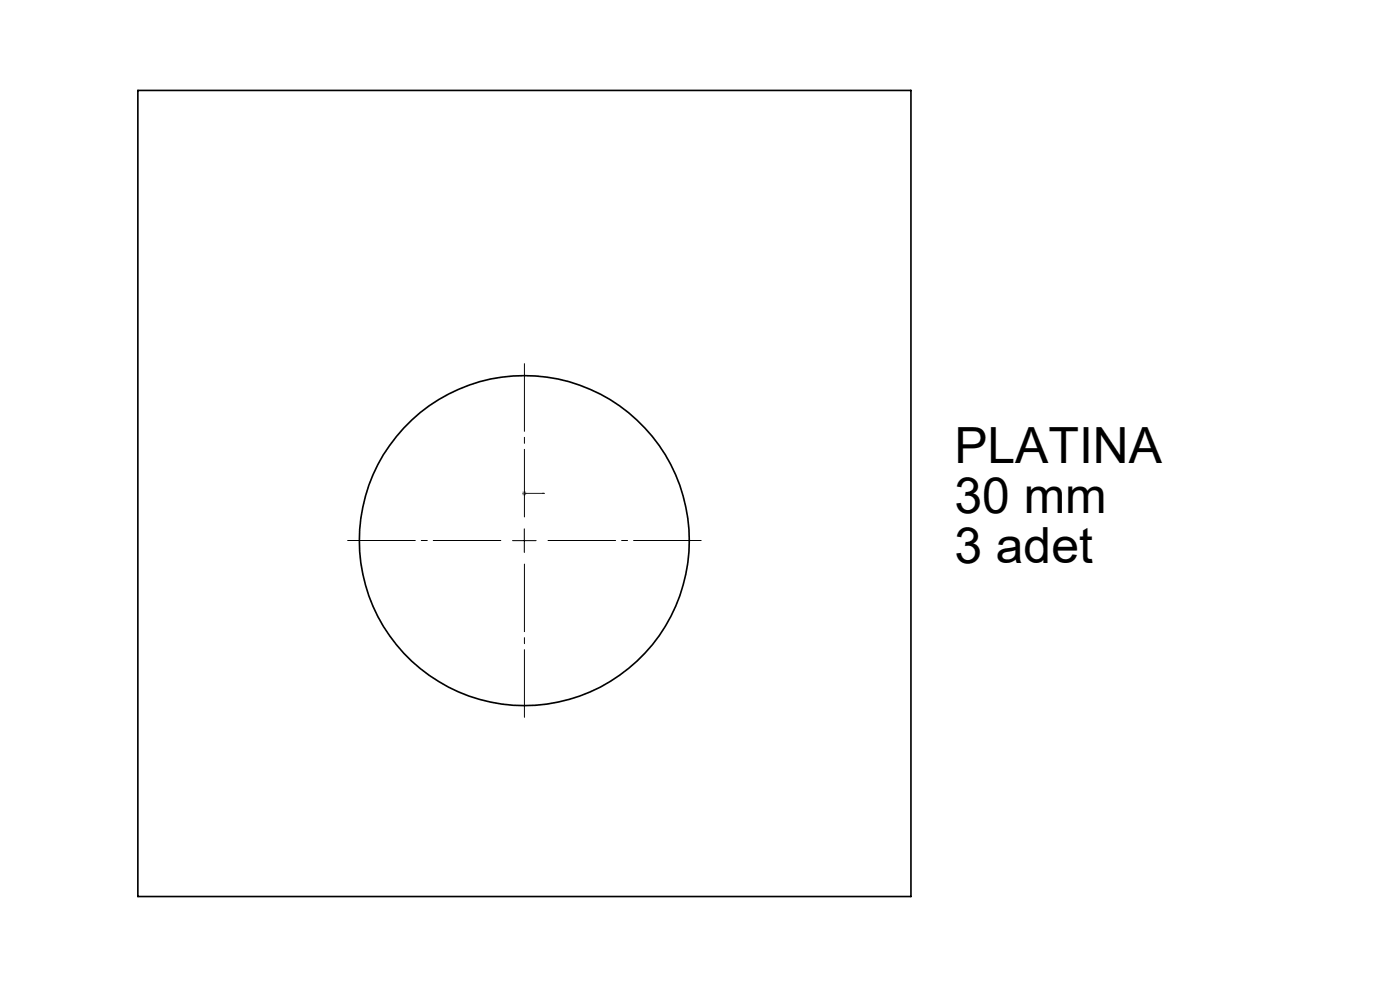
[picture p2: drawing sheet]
<svg xmlns="http://www.w3.org/2000/svg" width="297mm" height="210mm" viewBox="0 0 297 210" stroke-linecap="round" stroke-linejoin="round" font-family="sans-serif">
<defs><g id="words">
<g font-size="10.6">
<text x="202.5" y="98.2">PLATINA</text>
<text x="202.5" y="108.8">30 mm</text>
<text x="202.5" y="119.4">3 adet</text>
</g>
</g></defs>
<path d="M111.1 104.7h.2zM111.2 104.7h.1M111.2 104.7h4.3M115.5 104.7h-.5h.5" fill="none" stroke="#00f" stroke-width=".21"/>
<path d="M110.7 104.7h1M110.9 104.3l.7 .7M111.2 104.2v1M111.6 104.3l-.7 .7" fill="none" stroke="#808080" stroke-width=".21"/>
<path d="M106.3 114.7h-32.5M111.3 109.7v-32.5M111.3 119.7v32.5M116.3 114.7h32.5" fill="none" stroke="#000" stroke-width=".21" stroke-dasharray="15.2 1.3 1.3 1.3" stroke-dashoffset=".9"/>
<path d="M108.7 114.7h5M111.2 112.2v5" fill="none" stroke="#000" stroke-width=".21"/>
<path d="M115 104.7h.5zM111.1 104.7h.2z" fill="#00f"/>
<g fill="none" stroke="#000" stroke-width=".35">
<path d="M29.2 19.2h164.1v171h-164.1z"/>
<circle cx="111.2" cy="114.7" r="35"/>
</g>
<use href="#words"/>
</svg>
